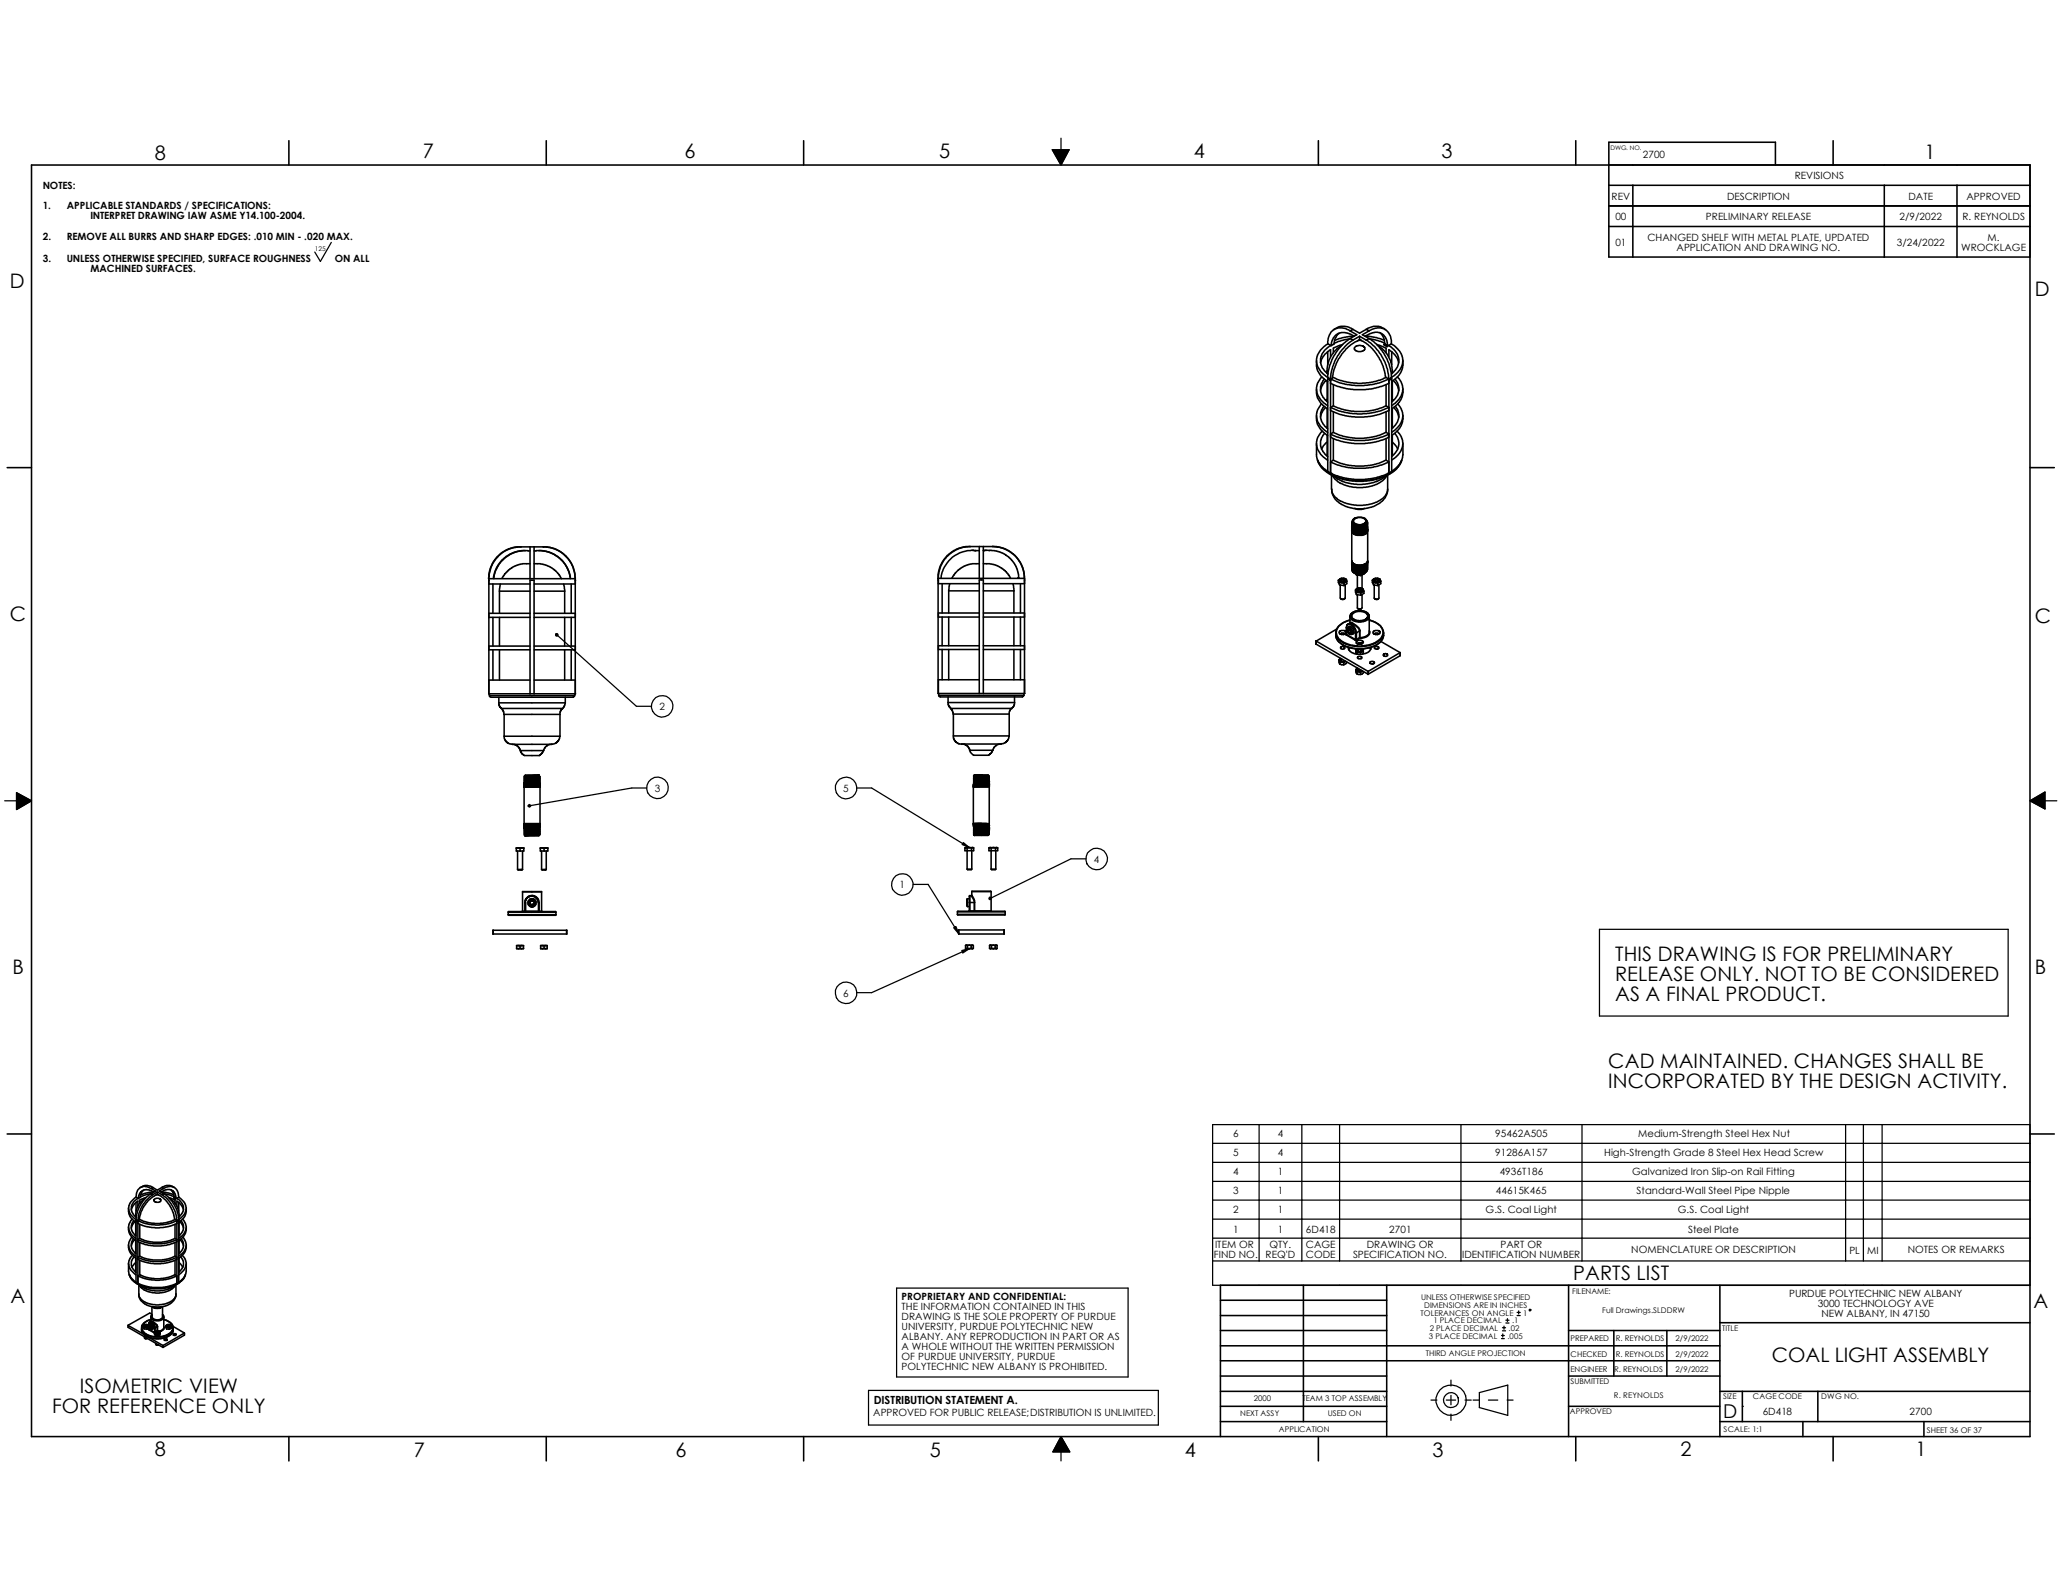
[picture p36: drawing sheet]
<svg xmlns="http://www.w3.org/2000/svg" width="279mm" height="216mm" viewBox="0 0 279 216" stroke-linecap="round" stroke-linejoin="round" font-family="sans-serif">
<defs><g id="words">
<g font-size="2.7">
<text x="21" y="21.7">8</text>
<text x="57.4" y="21.5">7</text>
<text x="92.9" y="21.5">6</text>
<text x="127.4" y="21.5">5</text>
<text x="162" y="21.5">4</text>
<text x="195.6" y="21.5">3</text>
<text x="261.2" y="21.6">1</text>
<text x="1.4" y="39.1">D</text>
<text x="276.1" y="40.1">D</text>
<text x="1.4" y="84.3">C</text>
<text x="276.1" y="84.5">C</text>
<text x="219.2" y="130.3">THIS DRAWING IS FOR PRELIMINARY</text>
<text x="1.7" y="132.2">B</text>
<text x="219.2" y="133.1">RELEASE ONLY. NOT TO BE CONSIDERED</text>
<text x="219.2" y="135.8">AS A FINAL PRODUCT.</text>
<text x="276.1" y="132.2">B</text>
<text x="218.2" y="144.9">CAD MAINTAINED. CHANGES SHALL BE</text>
<text x="218.2" y="147.7">INCORPORATED BY THE DESIGN ACTIVITY.</text>
<text x="213.5" y="173.7">PARTS LIST</text>
<text x="1.4" y="176.8">A</text>
<text x="275.9" y="177.5">A</text>
<text x="240.5" y="184.8">COAL LIGHT ASSEMBLY</text>
<text x="7.1" y="191.7">FOR REFERENCE ONLY</text>
<text x="10.8" y="189">ISOMETRIC VIEW</text>
<text x="21" y="197.6">8</text>
<text x="56.1" y="197.8">7</text>
<text x="91.7" y="197.8">6</text>
<text x="126.2" y="197.8">5</text>
<text x="160.8" y="197.8">4</text>
<text x="194.4" y="197.8">3</text>
<text x="228" y="197.6">2</text>
<text x="259.9" y="197.6">1</text>
</g>
<text font-size="2.6" x="233.8" y="192.4">D</text>
<text font-size="1.5" x="118.6" y="190.6">DISTRIBUTION STATEMENT A.</text>
<g font-size="1.4">
<text x="222.9" y="21.5">2700</text>
<text x="5.8" y="25.6">NOTES:</text>
<text x="5.8" y="28.3">1.</text>
<text x="9.1" y="28.3">APPLICABLE STANDARDS / SPECIFICATIONS:</text>
<text x="12.3" y="29.7">INTERPRET DRAWING IAW ASME Y14.100-2004.</text>
<text x="218.7" y="27.1">REV</text>
<text x="219.2" y="29.9">00</text>
<text x="231.5" y="29.9">PRELIMINARY RELEASE</text>
<text x="234.4" y="27.1">DESCRIPTION</text>
<text x="243.5" y="24.3">REVISIONS</text>
<text x="257.8" y="29.9">2/9/2022</text>
<text x="259" y="27.1">DATE</text>
<text x="266.3" y="29.9">R. REYNOLDS</text>
<text x="266.8" y="27.1">APPROVED</text>
<text x="5.8" y="32.6">2.</text>
<text x="5.8" y="35.5">3.</text>
<text x="9.1" y="32.6">REMOVE ALL BURRS AND SHARP EDGES: .010 MIN - .020 MAX.</text>
<text x="9.1" y="35.5">UNLESS OTHERWISE SPECIFIED, SURFACE ROUGHNESS</text>
<text x="45.4" y="35.5">ON ALL</text>
<text x="219.2" y="33.4">01</text>
<text x="223.6" y="32.7">CHANGED SHELF WITH METAL PLATE, UPDATED</text>
<text x="227.5" y="34">APPLICATION AND DRAWING NO.</text>
<text x="257.4" y="33.4">3/24/2022</text>
<text x="266.1" y="34">WROCKLAGE</text>
<text x="269.7" y="32.7">M.</text>
<text x="12.3" y="36.9">MACHINED SURFACES.</text>
<text x="89.5" y="96.4">2</text>
<text x="88.9" y="107.4">3</text>
<text x="114.4" y="107.5">5</text>
<text x="148.4" y="117.1">4</text>
<text x="122" y="120.6">1</text>
<text x="114.4" y="135.3">6</text>
<text x="167.3" y="154.3">6</text>
<text x="173.4" y="154.3">4</text>
<text x="202.9" y="154.3">95462A505</text>
<text x="222.3" y="154.3">Medium-Strength Steel Hex Nut</text>
<text x="167.3" y="156.8">5</text>
<text x="167.3" y="159.4">4</text>
<text x="173.4" y="156.8">4</text>
<text x="173.4" y="159.4">1</text>
<text x="202.9" y="156.8">91286A157</text>
<text x="203.5" y="159.4">4936T186</text>
<text x="217.7" y="156.8">High-Strength Grade 8 Steel Hex Head Screw</text>
<text x="221.5" y="159.4">Galvanized Iron Slip-on Rail Fitting</text>
<text x="167.3" y="162">3</text>
<text x="167.3" y="164.5">2</text>
<text x="167.3" y="167.3">1</text>
<text x="173.4" y="162">1</text>
<text x="173.4" y="164.5">1</text>
<text x="173.4" y="167.3">1</text>
<text x="177.2" y="167.3">6D418</text>
<text x="188.5" y="167.3">2701</text>
<text x="201.6" y="164.5">G.S. Coal Light</text>
<text x="203" y="162">44615K465</text>
<text x="222.1" y="162">Standard-Wall Steel Pipe Nipple</text>
<text x="227.7" y="164.5">G.S. Coal Light</text>
<text x="229.1" y="167.3">Steel Plate</text>
<text x="164.7" y="170.8">FIND NO.</text>
<text x="164.9" y="169.4">ITEM OR</text>
<text x="171.7" y="170.8">REQ'D</text>
<text x="172.3" y="169.4">QTY.</text>
<text x="177.2" y="169.4">CAGE</text>
<text x="177.2" y="170.8">CODE</text>
<text x="183.6" y="170.8">SPECIFICATION NO.</text>
<text x="185.5" y="169.4">DRAWING OR</text>
<text x="198.4" y="170.8">IDENTIFICATION NUMBER</text>
<text x="203.6" y="169.4">PART OR</text>
<text x="221.4" y="170.1">NOMENCLATURE OR DESCRIPTION</text>
<text x="251" y="170.1">PL</text>
<text x="253.4" y="170.1">MI</text>
<text x="258.9" y="170.1">NOTES OR REMARKS</text>
<text x="122.3" y="176.4">PROPRIETARY AND CONFIDENTIAL:</text>
<text x="122.3" y="177.8">THE INFORMATION CONTAINED IN THIS</text>
<text x="122.3" y="179.1">DRAWING IS THE SOLE PROPERTY OF PURDUE</text>
<text x="242.8" y="176">PURDUE POLYTECHNIC NEW ALBANY</text>
<text x="246.7" y="177.3">3000 TECHNOLOGY AVE</text>
<text x="247.2" y="178.7">NEW ALBANY, IN 47150</text>
<text x="122.3" y="180.5">UNIVERSITY, PURDUE POLYTECHNIC NEW</text>
<text x="122.3" y="181.8">ALBANY. ANY REPRODUCTION IN PART OR AS</text>
<text x="122.3" y="183.2">A WHOLE WITHOUT THE WRITTEN PERMISSION</text>
<text x="122.3" y="184.5">OF PURDUE UNIVERSITY, PURDUE</text>
<text x="122.3" y="185.9">POLYTECHNIC NEW ALBANY IS PROHIBITED.</text>
<text x="239.2" y="192">6D418</text>
<text x="259.1" y="192">2700</text>
<text x="118.5" y="192.2">APPROVED FOR PUBLIC RELEASE;DISTRIBUTION IS UNLIMITED.</text>
</g>
<g font-size="1.1">
<text x="192.7" y="178.5">TOLERANCES ON ANGLE</text>
<text x="192.8" y="176.4">UNLESS OTHERWISE SPECIFIED</text>
<text x="193.3" y="177.5">DIMENSIONS ARE IN INCHES</text>
<text x="194.5" y="179.6">1 PLACE DECIMAL</text>
<text x="205.2" y="179.6">.1</text>
<text x="206.7" y="178.5">1</text>
<text x="213.4" y="175.6">FILENAME:</text>
<text x="217.4" y="178.1">Full Drawings.SLDDRW</text>
<text x="193.5" y="184.1">THIRD ANGLE PROJECTION</text>
<text x="193.9" y="181.7">3 PLACE DECIMAL</text>
<text x="194" y="180.6">2 PLACE DECIMAL</text>
<text x="204.6" y="181.7">.005</text>
<text x="204.7" y="180.6">.02</text>
<text x="213.1" y="182">PREPARED</text>
<text x="213.1" y="184.1">CHECKED</text>
<text x="219.2" y="182">R. REYNOLDS</text>
<text x="219.2" y="184.1">R. REYNOLDS</text>
<text x="227.4" y="182">2/9/2022</text>
<text x="227.4" y="184.1">2/9/2022</text>
<text x="233.7" y="180.6">TITLE</text>
<text x="170.1" y="190.2">2000</text>
<text x="176.7" y="190.2">TEAM 3 TOP ASSEMBLY</text>
<text x="213" y="191.9">APPROVED</text>
<text x="213.1" y="186.1">ENGINEER</text>
<text x="213.1" y="187.8">SUBMITTED</text>
<text x="219" y="189.7">R. REYNOLDS</text>
<text x="219" y="186.1">R. REYNOLDS</text>
<text x="227.4" y="186.1">2/9/2022</text>
<text x="233.8" y="189.9">SIZE</text>
<text x="237.9" y="189.9">CAGE CODE</text>
<text x="247.1" y="189.9">DWG NO.</text>
<text x="168.3" y="192.2">NEXT ASSY</text>
<text x="173.5" y="194.3">APPLICATION</text>
<text x="180.2" y="192.2">USED ON</text>
<text x="233.9" y="194.4">SCALE: 1:1</text>
<text x="261.5" y="194.4">SHEET 36 OF 37</text>
</g>
<text font-size=".9" x="42.7" y="34">125</text>
<text font-size=".8" x="218.5" y="20.4">DWG. NO.</text>
</g></defs>
<g fill="none" stroke="#000" stroke-width=".17">
<path d="M144 18.8v1.5M45 32.9l-1.5 2.6-.8-1.3M142.8 20.3h2.3l-1.1 2.1zM75.6 86.1l10.8 9.7h2M.6 108.7h1.6M2.2 107.6l2.1 1.1-2.1 1.2zM87.8 106.9h-2.1l-13.9 2.4M116.3 106.9h2l13.2 8.1M147.4 116.5h-2.1l-10.9 5.4M275.5 108.7l2-1.2v2.3zM277.5 108.7h1.6M123.9 120h2l4.2 6.7"/>
<path d="M131.5 128.7l-13.2 6h-2M217 126.1h55.5v11.8h-55.5zM164.5 152.6h111v21.8h-111zM164.5 155.2h111M164.5 157.7h111M170.9 152.6v18.5M176.7 152.6v18.5M181.8 152.6v18.5M198.2 152.6v18.5M214.7 152.6v18.5M250.4 152.6v18.5M252.9 152.6v18.5"/>
<path d="M255.4 152.6v18.5M121.7 174.8h31.4v12.1h-31.4zM164.5 171.1h111M164.5 160.3h111M164.5 162.9h111M164.5 165.4h111M164.5 168h111M204.1 180v.4M204.3 179.5h.5M204.3 179.2h.5M204.6 178.9v.4M205.9 178.5h.4"/>
<path d="M205.9 178.1h.4M206.1 177.9v.4M117.9 188.7h39.3v4.7h-39.3zM144 197v1.2M144 194.9l1.2 2.1h-2.3zM194.2 190h.8M196.3 190h1.2M196.9 187.3v.8M196.9 189.4v1.2M196.9 191.9v.8M198.8 190h.8M199.9 190h.8"/>
<path d="M200.7 189l3.9-1v4.1l-3.9-1.1zM202 190h1.2M203.8 181.7h.3M203.8 181.2h.3M203.9 180.6h.4M203.9 180.2h.4M203.9 181v.4M204.5 190h.8M236.4 190.8h.1"/>
<circle cx="89.8" cy="95.8" r="1.45"/>
<circle cx="89.2" cy="106.9" r="1.47"/>
<circle cx="114.8" cy="106.9" r="1.47"/>
<circle cx="148.8" cy="116.6" r="1.46"/>
<circle cx="114.8" cy="134.7" r="1.47"/>
<circle cx="122.4" cy="120" r="1.46"/>
<circle cx="207.6" cy="177.8" r=".12"/>
<circle cx="196.9" cy="190" r="1.02"/>
<circle cx="196.9" cy="190" r="2.07"/>
</g>
<g fill="#000" stroke="#000" stroke-width=".17">
<path d="M142.8 20.3h2.3l-1.1 2.1zM2.2 107.6l2.1 1.1-2.1 1.2zM130.7 114.3l.8 .7-.9-.4zM275.5 108.7l2-1.2v2.3zM129.4 125.9l.3-.2 .4 1zM130.5 129l1-.3-.9 .6zM144 194.9l1.2 2.1h-2.3z"/>
<path d="M75.4 86a.18 .18 0 0 1 .3 0 .18 .18 0 0 1-.1 .3 .18 .18 0 0 1-.2-.1v-.2l.2 .1z" fill-rule="evenodd"/>
<path d="M71.8 109.2a.17 .17 0 0 1 .2 .1 .17 .17 0 0 1-.1 .2 .17 .17 0 0 1-.2-.1l.1-.1-.1 .1z" fill-rule="evenodd"/>
<path d="M134.2 121.8a.17 .17 0 0 1 .3 0 .17 .17 0 0 1 0 .2 .17 .17 0 0 1-.2 0l.1-.1-.2 .1z" fill-rule="evenodd"/>
</g>
<g fill="none" stroke="#000" stroke-width=".21">
<path d="M39.2 19.1v3.3M74.1 19.1v3.3M109.1 19.1v3.3M178.9 19.1v3.3M213.8 19.1v3.3M248.8 19.1v3.3M4.3 22.4h271.2v172.5h-271.2zM218.3 25.1h57.2M218.3 27.9h57.2M218.3 30.7h57.2M221.6 25.1v9.8M240.9 22.4v-3.1h-22.6v15.6h57.2"/>
<path d="M255.7 25.1v9.8M265.6 25.1v9.8M178.6 48.9v.6a2.86 2.86 0 0 0 1.6 2.3M178.6 52.8v.5a3 3 0 0 0 1.6 2.2M178.6 56.4v.5a2.86 2.86 0 0 0 1.6 2.2M179.3 54.8l-.3 .4a2.2 2.2 0 0 0 .7 3.1l.5 .4M179.4 51.1l-.3 .4a2.25 2.25 0 0 0 .8 3.3l.3 .3M179.4 58.5l-.4 .5a2.2 2.2 0 0 0 .7 3.1l.5 .3M179.7 55.1v.1a1.96 1.96 0 0 0 .4 2.9l.1 .1M179.7 51.4v.1a2.03 2.03 0 0 0 .5 3.1M179.7 58.8v.1a2.01 2.01 0 0 0 .4 3l.1 .1M179.9 55.3l-.4 .4-.3 .9"/>
<path d="M180 51.6a2.36 2.36 0 0 0-.8 1.4M180.1 50.3v.4M180.1 59.1v2.8M180.1 54.2l-.2 .1M180.1 58h-.1M180.1 51.7v2.8M180.1 55.5v2.6M180.1 50.5l-.1 .1M180.1 60l-.4 .3-.4 .6M180.2 46.7l.4 .2M180.2 47.7v1.8M180.2 51.4v12.6"/>
<path d="M180.2 51.4l.1 .1M180.2 51.4h.1M180.2 51.2l.4 .2M180.2 46.7l-1.1 .9a2.25 2.25 0 0 0 .7 3.3l.4 .3M180.3 51.5l.3 .1M180.6 51.4l1.3 .6 2 .3 2.3-.1 .9-.2 1.4-.6M180.6 46.9l-.3 .2a2.13 2.13 0 0 0-.1 3.7M180.6 48.4v-.9l-.3 .1a2.36 2.36 0 0 0-1.1 1.6M180.6 51.6v12.6M180.6 51.6h.1M180.6 46.9h.1M180.6 52l1.4 .6 1.7 .3h1.6l1-.2 1.2-.2 1-.5"/>
<path d="M180.6 55.7l1.3 .6 2 .3 2.3-.1 .9-.2 1.4-.6M180.6 59.3l1.4 .6 1.8 .3h1.4l1.4-.2 1.1-.3 .8-.4M180.8 51.1l1.1 .5 2.3 .4 2-.1 1.1-.3 .8-.4M180.9 55.1l1.5 .5 1.4 .2h1.9l1.2-.3 1.2-.4M180.9 58.7l1.4 .5 1.6 .3h1.2l1.2-.2 .8-.2 1-.4M180.9 55.1l-.3 .2 1.1 .5 .8 .2 1.7 .2 1.6-.1 1.4-.3 1.3-.5-.4-.2M180.9 58.7l-.3 .2 1.4 .6 1.8 .3 1.9-.1 1.3-.2 1.5-.6-.4-.2M180.9 52.2v2.9M180.9 55.9v2.8M180.9 59.5v2.9M181.7 45.2a2.01 2.01 0 0 0-.7 1.5l-.4 .2M182.1 46.9a3.9 3.9 0 0 0-2 3.4"/>
<path d="M182.2 46.7l-1.3 .5v.7M183.2 46l-1.1 .2-1.1 .4M183.2 44.9l.9 .5-.9 .5M183.2 45.9a6.9 6.9 0 0 0-3 5.3M183.2 45.9l.4 .2M183.2 44.9a1.8 1.8 0 0 0-2.9 .9l-.1 .9M183.6 44.7l.9 .5 .9-.5M183.6 44.7a2.04 2.04 0 0 0-2.6 0M183.6 46.1a6.6 6.6 0 0 0-3 5.3M183.6 44.7l-.4 .2M183.7 45.6l-1.5 .2-1.1 .4M183.8 45.6l-.8-.3-.9-.2a1.78 1.78 0 0 0-1.5 1.8"/>
<path d="M183.9 47.1l.3-.2h.4a.47 .47 0 0 1 .6 .5l-.3 .3h-.5a.59 .59 0 0 1-.6-.5zM184.3 46.2h.4M184.5 46.1a6.8 6.8 0 0 0-3.7 5.2l-.2 .1M184.5 46.1l1.1 .6 1.2 1.3 .9 1.7 .3 1.5h.1M184.5 45.6v.5M184.5 45.6l-.9 .5M184.5 45.6l.9 .5M185.3 45.6a2.23 2.23 0 0 1 2.2-.3l.6 .6 .2 1M185.3 45.6l1.5 .2 1 .3M185.4 44.7a2.11 2.11 0 0 1 2.6 0M185.4 46.1a7 7 0 0 1 3.1 5.3M185.4 44.7l.4 .2"/>
<path d="M185.8 45.9a6.8 6.8 0 0 1 3 5.3M185.8 45.9l-.4 .2M185.8 44.9a1.86 1.86 0 0 1 2.8 .6l.2 .7v.5M185.8 44.9l-.9 .5 .9 .5M185.8 46l1.1 .2 1 .4M186.8 46.7l1.3 .5v.7M186.9 46.9l1.1 .8 .5 .9a2.77 2.77 0 0 1 .4 1.5v.2M187.3 45.2l.4 .6 .2 .9M187.8 46.7l.4 .3M187.8 46.7l.4 .2M187.9 46.7l.4 .2M187.9 46.7h-.1"/>
<path d="M188.1 51.2l.4 .2M188.1 52.2v2.9M188.1 55.9v2.8M188.1 59.5v2.9M188.2 46.9v.1M188.3 46.9h-.1M188.5 46.9l.7 .6a2.1 2.1 0 0 1-.4 3.3M188.5 48.4v-.9l.8 .7a1.64 1.64 0 0 1 .5 1M188.5 51.6v12.6M188.5 51.6h.1M188.5 46.9l-.3 .1M188.6 51.5l-.1 .1"/>
<path d="M188.8 51.2l-.3 .2M188.8 46.7l.9 .7 .5 .9a2.47 2.47 0 0 1-1.2 2.8l-.2 .1M188.8 46.7l-.3 .2M188.8 51.4l-.2 .1M188.8 47.7v1.8M188.8 51.4v12.6M188.9 60l.6 .6 .2 .3M188.9 50.3l-.1 .4M188.9 59.1v2.8M188.9 54.2l.2 .1M188.9 58h.1M188.9 50.3v.4"/>
<path d="M188.9 51.7v2.8M188.9 55.5v2.6M188.9 50.5l.1 .1M189.1 51.6l.1 .2a1.98 1.98 0 0 1 .6 1.2M189.1 55.3l.2 .2a1.64 1.64 0 0 1 .5 1.1M189.3 58.8a2 2 0 0 1-.4 3l-.1 .2M189.3 51.4l.4 .6a2.09 2.09 0 0 1-.9 2.6M189.4 55.1l.3 .6a2.03 2.03 0 0 1-.8 2.4l-.1 .1M189.6 58.5l.2 .3a2.22 2.22 0 0 1-.5 3.3l-.5 .3M189.6 51.1l.5 .7a2.42 2.42 0 0 1-1 3.1l-.3 .2M189.7 54.8l.1 .1a2.27 2.27 0 0 1-.5 3.4l-.5 .4M190.4 48.9l-.1 .9a2.89 2.89 0 0 1-1.5 2"/>
<path d="M190.4 52.8l-.1 .8-.2 .7-.6 .7-.7 .5M190.4 56.4l-.1 .8-.2 .7-.6 .7-.7 .5M1 63.5h3.3M66.3 78.5h.1M66.3 78.7h.1M66.3 78.5v15.6M66.3 78.5h5.6M66.3 79.2h5.6M66.9 79.2v4M67.9 79.2l-.1 1M70.5 74.2l-.9 .1-.9 .3-.6 .4-.7 .6-.5 .6-.4 1-.2 1.3M70.6 74.2h.1"/>
<path d="M70.7 74.2a4.3 4.3 0 0 0-4.4 4.3M70.7 74.2h1.2M71.3 74.7a4.3 4.3 0 0 0-4.3 3.8M71.9 74.8l-1.1-.1-.6 .1-.9 .3-.6 .4-.6 .5-.7 .9-.3 .8-.2 .8M71.9 76.5h-1.2l-1.1 .5-.9 .7-.6 .8M71.9 78.5h.6M71.9 74.2v4.3M71.9 74.2h.6M72.5 78.5h5.6M72.5 76.5h1.1l1.1 .5 1.1 .9 .4 .6M72.5 74.2v4.3M72.5 79.2h5.6"/>
<path d="M72.5 74.8l1.1-.1 .5 .1 1 .3 .5 .4 .6 .5 .7 .9 .4 .8 .1 .8M72.5 74.2h1.2M73.1 74.7a4.3 4.3 0 0 1 4.3 3.8M73.7 74.2h.6l.9 .2 .7 .4 .9 .6 .5 .7 .4 .7 .3 .9 .1 .8M73.7 74.2a4.4 4.4 0 0 1 4.4 4.3M76.5 79.2l.1 1M77.5 79.2v4M78.1 78.5h.1M78.1 78.7h.1M78.1 78.5v15.6M127.3 78.7v.5h5.6M127.3 78.5h5.6"/>
<path d="M127.3 78.5v15.6M127.8 79.2v4M128.9 79.2l-.2 1M131.7 74.2h-.7l-.9 .2-.7 .3-.8 .7-.6 .6-.4 .8-.3 .8v.9M131.7 74.2h1.2M131.7 74.2a4.3 4.3 0 0 0-4.4 4.3M131.9 74.7h.5M132.4 74.7a4.2 4.2 0 0 0-4.7 3.8M132.4 74.7h.5M132.9 78.5h.5M132.9 74.2h.5M132.9 74.2v4.3"/>
<path d="M132.9 76.5h-1.2l-1 .4-.6 .4-.5 .5-.4 .7M133.4 76.5h1.2l1 .4 .6 .4 .5 .5 .5 .7M133.4 74.2v4.3M133.4 79.2h5.6M133.4 74.2h1.3M133.4 78.5h5.6M133.9 74.7h-.5h.9M134.3 74.7l.9 .1 .6 .1 1.1 .7 .4 .4 .6 1 .3 .9 .1 .5h-.2v.1M134.7 74.2h.1M134.7 74.2a4.3 4.3 0 0 1 4.3 4.3M134.7 74.1l.8 .1 .9 .3 .7 .4 .7 .5 .9 1.4 .2 .8 .1 .9M137.5 79.2l.1 1"/>
<path d="M138.5 79.2v4M139 78.5h.1M139 78.7h.1M139 78.5v15.6M178.6 60.2v1.5a3 3 0 0 0 1.6 2.3M178.8 62.4l.5 1.1 1.2 .9 1.7 .7 1.8 .2 2.2-.1 1.8-.6 1.4-.8 .6-.8 .2-.6M178.8 62.5a4.4 4.4 0 0 0 3.4 2.4l1.2 .3h1.6l1.1-.1 .9-.2a4.3 4.3 0 0 0 3.2-2.4M180.2 64l.4 .2M180.6 64.2h.1M180.6 64.2l1.3 .5 1.9 .4h1.4l1.4-.2 1.1-.3 .8-.4M180.7 64.5v2a2.09 2.09 0 0 0 1.5 1.6l.8 .3 1.1 .2 1.2-.1 .9-.1 .7-.3 .7-.5 .5-.5 .2-.7M180.7 66.4v.4l.2 .5a3.5 3.5 0 0 0 3 1.7h1.1l1.1-.2 1.1-.5 .4-.3a2.12 2.12 0 0 0 .7-1.6"/>
<path d="M180.9 64.6l1.3 .7M180.9 62.4l1.1 .5 1.9 .3 2.2-.1 1-.2 1-.5M180.9 62.4l-.3 .3 1.5 .6 1.6 .2h1.6l1.6-.2 1.6-.6-.4-.3M181.6 78.7l.1 .2M181.6 78.7v.3l.2 .4M181.7 78.9l.1 .1M181.7 78.9l.4 .2M181.8 79l.3 .1M181.8 79.4l.6 .1M181.8 79v.4M181.8 78.6l-.2 .1M181.8 78.7h.1"/>
<path d="M181.8 78.7h.2M181.8 78.6l-.1 .3M181.9 79.4v1.8l.2 .1M182 78.7h.1M182 78.9h.1M182 78.9h-.1M182.1 78.6l.1 .1M182.1 79.1l.3 .1M182.1 78.6h.1M182.2 78.7h.1M182.2 65.3h.1M182.2 65.3l.6 .2 1.4 .2h1.4l1.2-.4"/>
<path d="M182.2 78.9l.1 .1M182.2 78.9h.1M182.3 78.9v.1M182.3 78.9h.1M182.3 78.5l-.5 .1M182.3 78.7h.1M182.3 78.5l.4 .2M182.3 78.5h.3l.1 .2M182.3 79h.1M182.4 79.2v.3M182.4 78.8h.1M182.4 78.8h.2"/>
<path d="M182.5 78.6h.1M182.5 78.6l-.2 .1M182.5 79.3v1.9v.1h-.4M182.6 79l-.5 .1M182.6 78.8h.1M182.6 79l-.2 .2M182.7 78.7l-.1 .3M182.7 78.7l.1 .2M182.8 78.9l-.2 .1M182.8 78.9v.3l-.4 .3M183.4 76.1a.97 .97 0 0 0 1.3 .6l.6-.2M183.4 72a.98 .98 0 0 0 1.3 .6l.5-.1a.52 .52 0 0 0 .4-.5"/>
<path d="M183.4 72.1v4a1.17 1.17 0 0 0 1.5 .6l.4-.2M183.4 72h.1M183.4 72a1.27 1.27 0 0 0 2.1 .1M183.5 76.2h-.1a1.14 1.14 0 0 0 1.6 .4l.3-.1 .3-.3M183.5 77.3v.2M183.5 77.5l.1 .2 .3 .1M183.5 70.8v.2l.2 .2 .5 .2M183.6 70.5l-.1 .2v.3l.2 .2M183.6 71a1.3 1.3 0 0 0 1.7 0M183.6 70.5l.6-.3 .8 .1a.45 .45 0 0 1 .4 .5 .45 .45 0 0 1-.5 .4h-.2h-.4a.56 .56 0 0 1-.7-.7zM183.7 71.2l.5 .2M183.7 70.5l.5-.3h.5a.51 .51 0 0 1 .6 .8l-.6 .2h-.4a.49 .49 0 0 1-.6-.7z"/>
<path d="M183.8 69l.4 .1h.6l.4-.1M183.9 70.3a.46 .46 0 0 0-.3 .6 .46 .46 0 0 0 .5 .3 1.49 1.49 0 0 0 1.2-.2M183.9 77.8l.3 .1h.6l.4-.1M184 77.9l.1 .1M184.1 77h.7M184.1 77.9v.1M184.1 78l.6 .1M184.1 72.2h.8M184.1 72h.8M184.1 71.7h.8M184.1 71.6h.8M184.1 71.5h.8"/>
<path d="M184.1 71.3l.3 .1 .5-.1M184.1 76.9h.8M184.1 77.3h.8M184.1 77.6h.8M184.1 76.8h.7M184.1 77.2h.7M184.1 77.4h.7M184.1 77.5h.7M184.1 77.8h.7M184.1 72.1h.8M184.1 71.8h.8M184.1 79.9l-.1 .2v.1"/>
<path d="M184.1 79.9l-.2 .2M184.2 78.1v1.8M184.4 79.9h.1M184.4 79.9v.1M184.4 80h.1M184.6 79.8l-.4 .1M184.6 79.8l.3 .1 .1 .1M184.6 79.8l-.5 .1M184.6 79.8l.4 .2M184.7 77.9v.2M184.8 80h.1M184.8 79.9l-.1 .1"/>
<path d="M184.8 80h-.1M184.8 79.9v.1M184.8 77.9h-.7M184.8 78v1.8M184.9 72.3l-.3 .1-.5-.1M185.1 77.9l-.4 .2M185.2 70.3a.5 .5 0 0 1 .3 .6 .5 .5 0 0 1-.5 .4l-.8 .1M185.3 71a1.44 1.44 0 0 1-1.6 .2M185.4 77.6a1.48 1.48 0 0 1-1.6 .2h.1M185.5 70.7a.68 .68 0 0 1-.7 .8 .97 .97 0 0 1-1.3-.6M185.5 76.3a1.37 1.37 0 0 1-1.9 .2M185.5 71.3a.86 .86 0 0 1-1 .7 .98 .98 0 0 1-1.1-.6h.1"/>
<path d="M185.5 71.2a.98 .98 0 0 1-1.1 .7 .86 .86 0 0 1-1-.6h.1M185.5 76.8a1.05 1.05 0 0 1-1.3 .6 .95 .95 0 0 1-.8-.5M185.5 70.9a1.08 1.08 0 0 1-1.4 .7l-.5-.3-.1-.1v-.2M185.5 71a.73 .73 0 0 1-.8 .7 1.08 1.08 0 0 1-1.2-.5v-.1M185.5 71.2a1.11 1.11 0 0 1-1.5 .6l-.5-.3v-.3M185.5 71.3a.93 .93 0 0 1-1.1 .7 .93 .93 0 0 1-1-.6l.1-.1M185.5 71.4a.92 .92 0 0 1-1.2 .7 .76 .76 0 0 1-.9-.6M185.5 71.5a.91 .91 0 0 1-1.1 .7 .77 .77 0 0 1-1-.6M185.5 71.6a.88 .88 0 0 1-1.1 .7 .84 .84 0 0 1-1-.6M185.5 71.8a.86 .86 0 0 1-1.1 .7 .86 .86 0 0 1-1-.7M185.5 76.3h.1a1.2 1.2 0 0 1-1.7 .5l-.4-.2-.1-.3M185.5 76.4a1.05 1.05 0 0 1-1.3 .6 .75 .75 0 0 1-.8-.5"/>
<path d="M185.5 76.5a.91 .91 0 0 1-1 .7 .98 .98 0 0 1-1.1-.6M185.5 76.6a1.04 1.04 0 0 1-1.3 .7 .75 .75 0 0 1-.8-.6M185.5 76.8a.85 .85 0 0 1-1 .6 1.04 1.04 0 0 1-1-.5v-.1M185.5 76.9a.98 .98 0 0 1-1.1 .7 .76 .76 0 0 1-.9-.7M185.5 77a1.02 1.02 0 0 1-1.3 .6 .75 .75 0 0 1-.7-.6M185.5 77.1a1.05 1.05 0 0 1-1.3 .7 .66 .66 0 0 1-.7-.6M185.5 77.2a1.02 1.02 0 0 1-1.3 .7l-.4-.1-.3-.3M185.6 71.9a1.11 1.11 0 0 1-1.5 .7l-.4-.2-.2-.2-.1-.2M185.6 71.7a1.27 1.27 0 0 1-2 .4l-.2-.2 .1-.1M185.6 71.6a1.28 1.28 0 0 1-1.9 .5l-.2-.3-.1-.2M185.6 71.5a1.31 1.31 0 0 1-2 .3l-.2-.3M185.6 71.1a1.28 1.28 0 0 1-2.1 .2v-.1"/>
<path d="M185.6 71a1.26 1.26 0 0 1-1.9 .4l-.2-.2v-.2M185.6 70.9a1.28 1.28 0 0 1-2.1 .1v-.1M185.6 72.1v4.1M185.6 76.2a1.21 1.21 0 0 1-1.7 .6l-.2-.1-.3-.4a1.52 1.52 0 0 0 1.9 .2M185.6 77.3a1.29 1.29 0 0 1-1.7 .5M185.6 77.2a1.32 1.32 0 0 1-2 .2l-.1-.2M185.6 77a1.31 1.31 0 0 1-2 .4l-.1-.1v-.2M185.6 76.9a1.28 1.28 0 0 1-2.1 .2v-.1M185.6 76.7a1.32 1.32 0 0 1-2 .3l-.1-.2M185.6 76.6a1.33 1.33 0 0 1-2.1 .2v-.2M185.6 76.5a1.25 1.25 0 0 1-2.2 0M185.6 71.9a.96 .96 0 0 1-1.2 .7 .77 .77 0 0 1-1-.7"/>
<path d="M185.6 76.2l-.3 .3M185.6 76.2a1.11 1.11 0 0 1-1.5 .6 .65 .65 0 0 1-.7-.6M185.6 71.8a1.38 1.38 0 0 1-2.1 .4v-.3M185.6 76.3a1.35 1.35 0 0 1-2.1 .2l-.1-.1M186.2 78.7l.1 .2M186.2 78.7v.3l.2 .4M186.3 78.9l.1 .1M186.3 78.9l.3 .2M186.4 79l.2 .1M186.4 78.7h.1M186.4 79.4l.5 .1M186.4 79v.4"/>
<path d="M186.4 78.6l-.1 .3M186.4 78.7h.2M186.4 78.6l-.2 .1M186.5 79.4v1.8l.2 .1M186.5 78.9v.1M186.6 79.1l.3 .1M186.6 78.9h.1M186.6 78.9l-.1 .1M186.6 78.9h-.1M186.7 78.6l.1 .1M186.7 78.6h.1M186.8 78.7h.1"/>
<path d="M186.8 65.3h.1M186.9 78.9h.1M186.9 78.9v.1M186.9 79h.1M186.9 78.5l-.5 .1M186.9 78.7h.1M186.9 78.5l.3 .1 .1 .1M186.9 79.2v.3M186.9 78.5l.4 .2M187 78.8h.1M187 78.8h.2M187.1 78.6h.1"/>
<path d="M187.1 78.6l-.2 .1M187.1 78.6l-.1 .1M187.1 79.3v1.9l-.4 .1M187.2 79l-.3 .2M187.2 79l-.6 .1M187.2 78.8h.1M187.3 78.7v.1l-.1 .2M187.3 78.7l.1 .2M187.4 78.9l-.2 .1M187.4 78.9v.3l-.5 .3M188.1 64.6l-1.3 .7M188.2 64.6l-.6 .6-.8 .5-1.2 .4-.7 .1-1.3-.1-1.1-.3-1-.4-.4-.4-.3-.4"/>
<path d="M188.3 64.5v1.9M188.5 64.2h.1M188.8 64l-.3 .2M190.4 60.2v1.6l-.2 .8-.3 .5-1.1 .9M275.5 63.5h3.3M66.3 94.1h.1M66.3 83.2h5.6M66.3 83.8h5.6M66.3 88.2h5.6M66.3 87.7h5.6M66.3 92.3h5.6M66.3 94.1h5.6"/>
<path d="M66.4 94.1v.3M66.4 94.4a.72 .72 0 0 0 .8 .2h10.1a.52 .52 0 0 0 .7-.2M66.4 94.4h11.6M66.9 83.8v3.9M66.9 88.2v4.1M67.7 94.6v.8M67.7 95.4v.4l.3 .3M67.7 95.4h9M67.8 80.2v3M67.8 83.8v3.9M67.8 88.2v4.1M67.8 80.2h4.1"/>
<path d="M68.4 99.9l.2 .6 .4 .4 .5 .1M68.4 99.9h7.6M71.9 94.1v-15.4h.6v15.4M71.9 94.1h.6M72.5 83.8h5.6M72.5 83.2h5.6M72.5 88.2h5.6M72.5 87.7h5.6M72.5 92.3h5.6M72.5 94.1h5.6M72.5 80.2h4.1M76 99.9l-.1 .4-.3 .4-.3 .2-.4 .1"/>
<path d="M76 96.9v3M76 96.9h-7.6v3M76.4 96.1h-8.4l.3 .4 .1 .4M76.4 96.1l-.4 .4v.4M76.6 80.2v3M76.6 83.8v3.9M76.6 88.2v4.1M76.7 94.6v.8M76.7 95.4l-.1 .4-.2 .3M77.5 83.8v3.9M77.5 88.2v4.1M78 94.1v.3"/>
<path d="M78.1 94.1h.1M127.3 94.1h5.6M127.4 94.1v.3M127.4 94.4a.72 .72 0 0 0 .8 .2h10.1a.52 .52 0 0 0 .6-.2M127.4 94.4h11.5M127.8 83.7v3.9M127.8 88.1v4.1M128.7 95.3v.4l.3 .4M128.7 95.3h9M128.7 94.6v.7M128.7 80.2h4.2M128.7 80.2v3"/>
<path d="M128.7 83.7v3.9M128.7 88.1v4.1M129.4 99.9v.4l.2 .3 .4 .3 .5 .1M129.4 99.9h7.5M132.9 92.2h-5.6v1.9M132.9 83.2h-5.6v.5h5.6M132.9 87.6h-5.6v.5h5.6M132.9 94.1v-15.4h.5v15.4M132.9 94.1h.5M133.4 83.2h5.6M133.4 83.7h5.6M133.4 92.2h5.6"/>
<path d="M133.4 94.1h5.6M133.4 87.6h5.6M133.4 88.1h5.6M133.4 80.2h4.2M136.9 96.9h-7.5v3M136.9 96.9v3M136.9 99.9v.3l-.3 .4-.4 .3-.4 .1M137.3 96.1l-.3 .4-.1 .4M137.6 80.2v3M137.6 83.7v3.9M137.6 88.1v4.1M137.7 95.3l-.2 .5a.52 .52 0 0 1-.7 .3h-7.8l.2 .3 .1 .5"/>
<path d="M137.7 94.6v.7M138.5 83.7v3.9M138.5 88.1v4.1M138.9 94.1v.3M139 94.1h.1M178.6 87h.1M178.6 87v.4M178.6 87l7 4.1M178.6 87.4l7 4.1M181.3 86.2l.1 .6 .7 .7 .6 .3 1.2 .3h1.2l1.4-.4 1-.7 .2-.8M181.3 86.2l.1 .5 .5 .6 .7 .4 1.2 .3 1 .1 .7-.1 1.1-.4 .6-.4a1.1 1.1 0 0 0 .5-.8v-.2M181.3 85.9v.3"/>
<path d="M181.4 85.4l-2.8 1.6M181.7 85l.5-.5 1-.3-.9 .3-.7 .6a1.4 1.4 0 0 0 .6 2l1.1 .4 1.4 .2 1.1-.2 .8-.3 .5-.3a1.28 1.28 0 0 0 .6-1.3 1.28 1.28 0 0 0-.9-1l-1-.4 .5 .1 .9 .5 .5 .8v.5a2.17 2.17 0 0 1-1.7 1.4l-.8 .2-1 .1-1.1-.2-.8-.3-.7-.6-.3-.6 .1-.7zM181.7 89.5v.4l.1 .2M181.7 89.5l.1 .2M181.8 89.7l.3 .1M181.8 89.7v.1M181.8 85.6h.4a.32 .32 0 0 1 .4 0 .32 .32 0 0 1 0 .4l-.4 .1a.39 .39 0 0 1-.5-.4zM181.8 90.1l.5 .1M181.8 89.8h.3M181.8 89.8v.3M181.9 89.4h.1M181.9 89.4l-.2 .1"/>
<path d="M181.9 89.4l-.2 .1 .1 .2M181.9 86.1a.28 .28 0 0 1 .3-.2 .28 .28 0 0 1 .3 .2M182 87.8a.33 .33 0 0 1 .5 .2 .33 .33 0 0 1-.3 .1 .33 .33 0 0 1-.3-.3zM182 81.3h.1M182.1 89.8l.2 .1M182.1 86.1h.2M182.1 89.5h-.1a.21 .21 0 0 0 .1 .2 .21 .21 0 0 0 .3 0M182.3 89.9v.3M182.4 81.3h-.3M182.5 89.7l-.4 .1M182.5 89.7l-.2 .2M182.5 89.7h.1z"/>
<path d="M182.7 86.1h.1M182.7 86.1l1.2 .8M182.7 85.1v.1a.48 .48 0 0 1 .4-.5 .48 .48 0 0 1 .5 .4l.3 .4v.4M182.7 89.8v.2l-.4 .2M182.7 85.1v1M182.7 86.1l1.2 .7M182.8 85.5a.3 .3 0 0 1 .3-.4 .3 .3 0 0 1 .3 .3v.1a.35 .35 0 0 1 .2 .3 .35 .35 0 0 1-.3 .3l-.2-.1M182.8 85.3h.2a.44 .44 0 0 1 .4 .3 .44 .44 0 0 1-.2 .5 .62 .62 0 0 1-.4-.8zM182.9 84.7h.1M182.9 85.4h.2M182.9 84.7l-.1 .1-.1 .3M182.9 84.7l.1-.1 .4 .1 .3 .3 .3 .5 .1 .4"/>
<path d="M182.9 85.4v.3M182.9 85.7l.2 .2M183 87.8v.4l.4 .4 1.1 .2 1.1-.2 .4-.4 .1-.4M183 85.1a.56 .56 0 0 1 .7 .5v.3l-.2 .1M183.1 85.4l.2 .3v.2M183.1 85.9h.2M183.1 85.9l.2-.1v.1M183.1 87.9l-.1 .2M183.2 83.7l.1-.3 .2-.3 .9-.3 1 .3 .4 .3v.3M183.2 83.7v.8M183.2 83.7h.1M183.2 83.7l.1 .3 .3 .2 .7 .2 1-.1 .4-.4 .1-.2"/>
<path d="M183.2 84.5h.1M183.2 84.5l-.3 .2M183.2 85.5l-.3 .2M183.2 84.5h.2l.4 .3a1.09 1.09 0 0 1 .7 .8M183.2 84.5l.8 .5 .3 .2 .2 .4M183.3 83.4a1.68 1.68 0 0 1 2.4 0 .82 .82 0 0 1-1 .9h-.3l-.6-.1a.6 .6 0 0 1-.5-.8zM183.3 85.1l-.2-.1-.2 .2M183.6 83.3l.6-.3 .9 .1a.53 .53 0 0 1 .5 .5 .53 .53 0 0 1-.5 .5l-.5 .1h-.6a.58 .58 0 0 1-.5-.8zM183.7 85.7v.2l-.3 .2M183.9 86.9h.2M183.9 80.1l.1 .1M183.9 80.1l.2 .6"/>
<path d="M183.9 85.9v.9M183.9 85.9h.2M183.9 86.8h.2M183.9 86.8v.1M184 90.8v.4l.1 .2M184 90.8l.1 .2M184 88.2l.1 .6M184 88.2l.1 .1M184 80.2l.1 .2M184 80.2l.4 .2M184.1 91v.1M184.1 88.3v.2"/>
<path d="M184.1 80.4h.3M184.1 80.4v.3M184.1 85.9v.9M184.1 80.7l.6 .1M184.1 91l.1 .1h.2M184.1 88.3l.3 .2M184.1 86.8v.1M184.1 87l.3-.1a.37 .37 0 0 1 .4 0 .37 .37 0 0 1 .2 .4l-.4 .1a.38 .38 0 0 1-.4 0 .38 .38 0 0 1-.1-.4zM184.1 80.1h.1M184.1 80.1h.2M184.1 91.4l.5 .1M184.1 91.1h.3"/>
<path d="M184.1 88.5h.3M184.1 88.5v.3M184.1 91.1v.3M184.2 90.7h.1M184.2 90.7l-.2 .1M184.2 88.1l-.2 .1M184.2 88.1h.1M184.2 80.7v1.8a.38 .38 0 0 0 .6 0v-1.8M184.2 80.3h.1M184.2 90.7l-.1 .1v.2M184.2 88.1h-.1v.2M184.2 87.4a.31 .31 0 0 1 .3-.2 .31 .31 0 0 1 .3 .2h-.1"/>
<path d="M184.3 82.6l.1 .1 .3-.1M184.3 80.1h.1M184.3 80.2l-.1 .1M184.3 88.1h.1a.18 .18 0 0 1 .2-.1 .18 .18 0 0 1 .1 .3 .18 .18 0 0 1-.2 .1h-.1a.14 .14 0 0 1-.1-.1 .14 .14 0 0 1 0-.2zM184.3 89.1a.3 .3 0 0 1 .3 0 .3 .3 0 0 1 .2 .2 .39 .39 0 0 1-.6-.1zM184.3 80.2h.1M184.4 87.4h.3M184.4 80.4l.3 .1M184.4 90.8a.18 .18 0 0 0-.1 .2 .18 .18 0 0 0 .3 .1l.1-.1M184.4 91.1l.2 .1M184.4 88.5l.2 .1M184.4 87.4h.1"/>
<path d="M184.5 85.6h.1M184.5 86.5h.1M184.5 86.5v.1M184.5 85.6l-.4 .3M184.5 85.6v.9M184.5 86.5l-.4 .3M184.5 80.2h.1M184.5 80.2l.1 .1M184.5 86.6l-.4 .3M184.6 80.2v.1M184.6 80.2h.1M184.6 80.3h.1"/>
<path d="M184.6 88.6v.2M184.6 91.2v.3M184.7 80h.1M184.7 80.5v.3M184.7 80.1h.1M184.7 80.1h.2M184.7 80.1l.2 .1M184.8 88.1l.2 .1M184.8 91.1l-.2 .1M184.8 91.1h.1M184.8 88.4l-.2 .2M184.8 91.1h-.4"/>
<path d="M184.8 88.4l-.4 .1M184.9 80.3l-.5 .1M184.9 80.3l-.2 .2M184.9 80.1v.1M184.9 80.2h.1M185 88.2l-.2 .2M185 88.2v.1M185 80v.2l-.1 .1M185 91.1v.2l-.4 .2M185 88.3v.3l-.1 .2M185 88.3l-.2 .1M185 80l.1 .2"/>
<path d="M185.1 80.2l-.2 .1M185.1 80.2v.3l-.4 .3M185.6 91.1h.1M185.6 91.1v.4M185.6 91.5h.1M185.7 91.1v.4M185.8 83.7v2.1M185.8 85.8h.1M185.8 85.6a.78 .78 0 0 1-.8 1h-.5M185.8 85.8a1.07 1.07 0 0 1-1.1 .7h-.2M185.8 87.9l.2 .2M186 89.8a.36 .36 0 0 1 .5 .2 .32 .32 0 0 1-.3 .1 .32 .32 0 0 1-.3-.2z"/>
<path d="M186.4 85.6h.5a.29 .29 0 0 1 .3 .1 .29 .29 0 0 1-.1 .4h-.2a.44 .44 0 0 1-.6-.3zM186.5 86.1a.31 .31 0 0 1 .3-.2 .31 .31 0 0 1 .3 .2M186.6 81.3h.1M186.6 87.8a.26 .26 0 0 1 .4-.1 .26 .26 0 0 1 0 .4 .32 .32 0 0 1-.5-.3zM186.6 86.1h.3M187 81.3h-.3M187.4 87l2.6 1.6M187.7 85.9v.3M187.8 88.7a.28 .28 0 0 1 .3 0 .28 .28 0 0 1 .2 .3 .34 .34 0 0 1-.6-.2zM190 88.6h.1M190 89h.1M190 88.6v.4"/>
<path d="M190 88.6l-4.3 2.5M190 89l-4.3 2.5M69.5 101h.3l.5 .3 .3 .5M69.5 101h5.4M70.1 115.1v.4h1v-.4M70.2 118h.7M70.2 118l.1 .1h.5l.1-.1M70.2 115.5v2.5M70.3 115.1h-.2M70.3 115.1h.3M70.3 115.1h.5M70.6 115.1v.4"/>
<path d="M70.8 115.1h-.2M70.8 115.1h.3M70.9 115.5v2.5M71.1 106.3h.1M71.1 106.4h.1M71.1 106.5l.1 .1M71.1 106.7h.1M71.1 111.9h.1M71.1 112l.1 .1M71.1 112.2h.1M71.1 112.3l.1 .1M71.1 112.4l.1 .1"/>
<path d="M71.1 111.8h.1M71.1 112h.1M71.1 106.8h.1M71.1 106.5h.1M71.1 106.2v.1M71.1 106.8v5M71.1 111.8v.1M71.1 112.1v.1M71.1 112.4h.1M71.1 112.3h.1M71.1 111.8h2.2M71.1 106.8h2.2"/>
<path d="M71.2 105.4h.1M71.2 105.5h.1M71.2 105.7h.1M71.2 105.8h.1M71.2 106h.1M71.2 106.1h.1M71.2 112.6h.1M71.2 112.7v.1M71.2 112.9h.1M71.2 113v.1M71.2 113.2h.1M71.2 111.9v.1"/>
<path d="M71.2 106.7l-.1 .1M71.2 105.3v.1M71.2 105.6v.1M71.2 105.9v.1M71.2 113h.1M71.2 112.7h.1M71.2 113.3v.1M71.2 105.3h.9M71.2 112h-.1M71.2 106.6l-.1 .1M71.2 106.6h.1M71.2 113.4h.3"/>
<path d="M71.2 112.2l-.1 .1M71.2 112.4h-.1M71.2 112.5v.1M71.2 112.8v.1M71.2 113.1v.1M71.2 113.3h.1M71.2 105.3h.1M71.2 105.4v.1M71.2 105.6h.1M71.2 105.7v.1M71.2 105.9h.1M71.2 106v.1"/>
<path d="M71.2 106.2h-.1M71.2 106.3l-.1 .1M71.2 106.5h-.1M71.2 112.2h.1M71.2 112.4h.1M71.2 112.5h.1M71.2 112.6v.1M71.2 112.8h.1M71.2 112.9v.1M71.2 113.1h.1M71.2 113.2v.1M71.2 105.5v.1"/>
<path d="M71.2 105.8v.1M71.2 106.1v.1M71.2 106.3h.1M71.2 106.4v.1M71.2 105.2v.1M71.7 113.3h.6M71.7 113.3h-.5M72.1 105.3h.6M72.3 113.3l-1.1 .1M72.3 113.3h.9M72.7 105.3l-1.5 .1M72.9 105.2h-1.7"/>
<path d="M72.9 105.2l-1.7 .1M72.9 105.2h.2M73.1 105.2l-1.9 .1M73.1 105.2h-1.9M73.1 113.3h.1M73.1 113.3l.1 .1M73.1 105.2h.1M73.1 113.3l-1.6 .1M73.1 113.3l-1.9 .1M73.2 106.4h-2M73.2 106.2l-2 .1M73.2 106.1h-2"/>
<path d="M73.2 105.9l-2 .1M73.2 105.8h-2M73.2 105.6l-2 .1M73.2 105.5h-2M73.2 105.3l-2 .1M73.2 106.5l-2 .1M73.2 106.4l-2 .1M73.2 106.1l-2 .1M73.2 106h-2M73.2 105.8l-2 .1M73.2 105.7h-2M73.2 105.5l-2 .1"/>
<path d="M73.2 105.4h-2M73.2 113.2h.1M73.2 113v.1M73.2 112.9h.1M73.2 112.7v.1M73.2 112.6h.1M73.2 112.4v.1M73.2 112.3v.1M73.2 112.2h.1M73.2 112l.1 .1M73.2 106.5l.1 .1M73.2 106.4h.1"/>
<path d="M73.2 106.2l.1 .1M73.2 106.1h.1M73.2 106h.1M73.2 105.8h.1M73.2 105.7h.1M73.2 105.5v.1M73.2 105.4h.1M73.2 113h.1M73.2 112.7h.1M73.2 112.4l-2 .1M73.2 112.3h.1M73.2 112.1v.1"/>
<path d="M73.2 112h.1M73.2 106.5h.1M73.2 105.9v.1M73.2 105.6v.1M73.2 105.5h.1M73.2 105.3v.1M73.2 113.4h-2M73.2 105.2v.1M73.2 112l-2.1 .1M73.2 113.4h-1.7M73.2 112.2h-2M73.2 112.3l-2 .1"/>
<path d="M73.2 112.6l-2 .1M73.2 112.7l-2 .1M73.2 112.9l-2 .1M73.2 113l-2 .1M73.2 113.2l-2 .1M73.2 112l-2 .1M73.2 112.1l-2 .1M73.2 112.6h-2M73.2 112.9h-2M73.2 113.2h-2M73.2 105.2l-1.1 .1M73.2 105.3h-.5"/>
<path d="M73.2 105.3h.1M73.2 106.6v.1M73.2 106.6l-2 .1M73.2 111.9h.1M73.2 106.2h.1M73.2 106v.1M73.2 105.9h.1M73.2 105.7v.1M73.2 105.6h.1M73.2 105.4v.1M73.2 113.3h-.1M73.2 113.1v.1"/>
<path d="M73.2 112.8v.1M73.2 112.5v.1M73.2 112.4h.1M73.2 106.7h.1M73.2 106.7l-2.1 .1M73.2 106.2l-2.1 .1M73.2 112.4h-2.1M73.2 106.8h.1M73.2 105.8v.1M73.2 106.1v.1M73.2 112.6v.1M73.2 112.9v.1"/>
<path d="M73.2 113.2v.1M73.2 112.5h.1M73.2 112.8h.1M73.2 113.1h.1M73.2 106.8h-2.1M73.2 105.4l-2 .1M73.2 105.6h-2M73.2 105.7l-2 .1M73.2 106l-2 .1M73.2 106.1l-2.1 .1M73.2 112.5l-2 .1M73.2 112.8l-2 .1"/>
<path d="M73.2 113.1l-2 .1M73.2 113.2l-1.5 .1M73.2 111.9l-2 .1M73.2 113h-2M73.2 112.7h-2M73.3 106.8h-2.2M73.3 106.6l-2.2 .1M73.3 106.5h-2.2M73.3 106.3l-2.2 .1M73.3 112.2l-2.2 .1M73.3 112.1l-2.2 .1M73.3 111.9l-2.2 .1"/>
<path d="M73.3 111.8l-2.2 .1M73.3 106.6h-.1M73.3 106.5h-.1M73.3 106.3l-.1 .1M73.3 112.2l-.1 .1M73.3 112.1h-.1M73.3 111.9l-.1 .1M73.3 111.8l-.1 .1M73.3 106.6h.1M73.3 106.3h.1M73.3 106.4v.1M73.3 106.7v.1"/>
<path d="M73.3 106.8v5M73.3 112.1h.1M73.3 111.9h.1M73.3 112.2h.1M73.3 111.8h.1M73.3 111.8h-2.1M73.3 111.8l-2.1 .1M73.3 106.4l-2.2 .1M73.3 106.7l-2.2 .1M73.3 111.8h-2.2M73.3 112.1h-2.2M73.3 115.1v.4h1v-.4"/>
<path d="M73.5 118l.1 .1h.4l.1-.1M73.5 115.5v2.5M73.5 118h.6M73.6 115.1h.2M73.6 115.1h-.3M73.6 115.1h.5M73.7 101.8l-.1 .4-.4 .3h-2M73.8 115.1v.4M74.1 115.1h-.3M74.1 115.1h.2M74.1 115.5v2.5M74.9 101h-.3l-.4 .2-.3 .4a.38 .38 0 0 1-.6 .3h-2.7l.2 .3 .4 .3"/>
<path d="M130.9 115.1v.3h1.2v-.3M131.1 115h.4M131.1 115l.1 .1M131.1 115l-.2 .1M131.2 117.9h.7M131.2 115.1v2.8M131.2 117.9l.1 .1M131.3 118h.1M131.5 115l.3 .1M131.5 115l-.3 .1M131.5 115h.5M131.8 115.1v.3"/>
<path d="M131.9 117.9l-.1 .1h-.5M131.9 115.4v2.5M132 115l-.2 .1M132 115l.1 .1M132.1 111.8h1.1M132.1 106.8h2.1M132.1 106.6h.1M132.1 111.9l.1 .1M132.1 112.1h.1M132.1 111.9h.1M132.1 106.8h.1M132.1 111.8h.1"/>
<path d="M132.1 106.7v.1M132.1 106.8v5M132.1 106.7h.1M132.1 105.3h.1M132.1 105.5h.1M132.1 105.6h.1M132.1 105.7l.1 .1M132.1 105.9h.1M132.1 106l.1 .1M132.1 106.2h.1M132.1 106.3l.1 .1M132.1 106.5h.1"/>
<path d="M132.1 112.5h2.1h-.1M132.1 112.2l.1 .1M132.1 112.4h.1M132.1 112.5l.1 .1M132.1 112.7h.1M132.1 112.8l.1 .1M132.1 113h.1M132.1 113.1l.1 .1M132.1 105.3h.2M132.1 113.2h.1M132.1 105.4h.1M132.1 105.7h.1"/>
<path d="M132.1 106h.1M132.1 106.3h.1M132.1 112.2h.1M132.1 112.5h.1M132.1 112.8h.1M132.1 113.1h.1M132.1 111.8l.1 .1M132.1 106.1v.1M132.1 112.6v.1M132.1 112.9v.1M132.1 113.2l.1 .1M132.2 113.3h.1"/>
<path d="M132.2 111.9h-.1M132.2 113.2v.1M132.2 106.6l-.1 .1M132.2 112l-.1 .1 2.1-.1M132.2 112.2h-.1M132.2 112.3l-.1 .1M132.2 112.5h-.1M132.2 112.6h-.1M132.2 112.7l-.1 .1M132.2 112.9h-.1M132.2 105.7h-.1M132.2 105.8h-.1h2.1"/>
<path d="M132.2 106h-.1M132.2 106.1h-.1M132.2 106.3h-.1M132.2 106.5l-.1 .1M132.2 105.5h.1M132.2 105.6v.1M132.2 105.8h.1M132.2 105.9v.1M132.2 106.1h.1M132.2 106.2v.1M132.2 106.4h.1M132.2 106.5h.1"/>
<path d="M132.2 112h.1M132.2 112.1v.1M132.2 112.3h.1M132.2 112.4v.1M132.2 112.6h.1M132.2 112.7h.1M132.2 112.9h.1M132.2 113h.1M132.2 105.2h1.9h.1M132.2 105.2h.1M132.2 113.2h-.1M132.2 105.4h-.1"/>
<path d="M132.2 105.5l-.1 .1M132.2 105.3v.1M132.2 113.2h.1M132.2 113.3v.1M132.2 113l-.1 .1M132.6 105.2h.7M132.6 105.2h-.4M133 112h.8M133 112h-.8M133.2 111.8h.7M133.3 105.2h-1.1M133.3 105.2l-1.2 .1"/>
<path d="M133.8 112h-1.6M133.9 111.8h.3M133.9 111.8h-1.8M134.1 113.3h.1M134.1 113.1l.1 .1M134.1 113h.1M134.1 112.8l.1 .1M134.1 112.7h.1M134.1 112.5l.1 .1M134.1 112.4h.1M134.1 106.2h.1M134.1 106l.1 .1"/>
<path d="M134.1 105.9h.1M134.1 105.7l.1 .1M134.1 105.6h.1M134.1 105.4l.1 .1M134.1 105.3h.1M134.1 106.1v.1M134.1 106h.1M134.1 105.8v.1M134.1 105.7h.1M134.1 105.4h.1M134.1 113.2v.1M134.1 113.1h.1"/>
<path d="M134.1 112.9v.1M134.1 112.8h.1M134.1 112.6v.1M134.1 112.5h.1M134.1 112.2l-1.9 .1M134.1 112.4h-1.9M134.1 112.5l-1.9 .1M134.1 112.6l-1.9 .1M134.1 112.8l-1.9 .1M134.1 112.9l-1.9 .1M134.1 113.1l-1.9 .1M134.1 113.2l-1.9 .1"/>
<path d="M134.1 112.4l-1.9 .1M134.1 112.7h-1.9M134.1 113h-1.9M134.1 113.3h-1.9M134.1 105.4l-1.9 .1M134.1 105.3h-1.9M134.1 105.3l-1.9 .1M134.1 106.3l-1.9 .1M134.1 106.1l-1.9 .1M134.1 106l-1.9 .1M134.1 105.8l-1.9 .1M134.1 105.7l-1.9 .1"/>
<path d="M134.1 105.6h-1.9M134.1 106.2l-1.9 .1M134.1 105.9l-1.9 .1M134.1 105.6l-1.9 .1M134.2 106.6l-2.1 .1M134.2 111.9l-1.2 .1M134.2 106.6h-2M134.2 112.1h-2M134.2 113.3l-2 .1M134.2 112.1l-2 .1M134.2 112.2l-2 .1M134.2 105.2l-1.9 .1"/>
<path d="M134.2 105.2l-.1 .1M134.2 112.2v.1M134.2 112.1h.1M134.2 111.9v.1M134.2 106.6v.1M134.2 106.5h.1M134.2 106.3v.1M134.2 106.4v.1M134.2 106.3h.1M134.2 112.2h.1M134.2 111.9l-.4 .1M134.2 113.3l-.1 .1h-1.9"/>
<path d="M134.2 106.6h.1M134.2 106.4l-2 .1M134.2 106.5h-2M134.2 106.3l-2 .1M134.2 111.8l-2 .1M134.2 113.2h-2M134.2 105.8l-2.1 .1M134.2 105.7h-2.1M134.2 105.5l-2.1 .1M134.2 105.4h-2.1M134.2 113l-2.1 .1M134.2 112.9l-2.1 .1"/>
<path d="M134.2 112.7l-2.1 .1M134.2 105.8h-.1M134.2 105.7h-.1M134.2 105.5l-.1 .1M134.2 105.4h-.1M134.2 113.2h-.1M134.2 113l-.1 .1M134.2 112.9h-.1M134.2 112.7l-.1 .1M134.2 106.7h.1M134.2 105.8h.1M134.2 105.5h.1"/>
<path d="M134.2 113h.1M134.2 112.7h.1M134.2 111.8h.1M134.2 105.3v.1M134.2 105.6v.1M134.2 113.2h.1M134.2 115.1v.3h1.2v-.3M134.2 112.9h.1M134.2 106.7v.1M134.2 105.3l-2.1 .1M134.2 105.6l-2.1 .1M134.2 112.9h-2.1"/>
<path d="M134.2 113.2h-2.1M134.2 106.7l-2.1 .1M134.2 106.5v.1M134.2 106.4h.1M134.2 106.1h-.1M134.2 106h-.1M134.2 112.6h-.1M134.2 112.3l-.1 .1M134.2 112v.1M134.2 111.9h.1M134.2 112h.1M134.2 106.1h.1"/>
<path d="M134.2 112.6h.1M134.2 112.4h.1M134.2 112.3h.1M134.2 105.9v.1M134.2 106.2v.1M134.2 106.8v5M134.2 111.8v.1M134.2 112.1v.1M134.2 106.3h-2.1M134.2 106.1l-2.1 .1M134.2 106h-2.1M134.2 105.9l-2.1 .1"/>
<path d="M134.2 106.1h-2.1M134.2 106.2l-2.1 .1M134.2 106.4h-2.1M134.2 106.5l-2.1 .1M134.2 106.7h-2.1M134.2 111.8l-2.1 .1M134.2 112.1l-2.1 .1M134.2 112.3l-2.1 .1M134.2 112.4l-2.1 .1M134.2 112.6h-2.1M134.2 112.6l-2.1 .1M134.2 112.2h-2.1"/>
<path d="M134.2 112l-2.1 .1M134.2 106.4l-2.1 .1 .1-.1M134.2 111.9h-2.1M134.4 115l-.2 .1M134.4 115l.1 .1M134.4 115h.4M134.5 117.9h.6M134.5 115.1v2.8M134.5 117.9l.1 .1M134.6 118h.1M134.8 115l.3 .1M134.8 115l-.3 .1"/>
<path d="M134.8 115h.5M135.1 115.1v.3M135.1 117.9l-.1 .1h-.4M135.1 115.4v2.5M135.3 115l-.2 .1M135.3 115l.1 .1M135.8 101h-.2l-.4 .1-.4 .4a.38 .38 0 0 1-.6 .3h-2.4a.11 .11 0 0 0-.2 0 .11 .11 0 0 0 .1 .2v.1a1.15 1.15 0 0 0 1.3 .4h1.2l.4-.4 .1-.3M135.8 101h-5.3h.3l.5 .2 .3 .6M66.9 126.2v.5M66.9 126.2h10M66.9 126.7h10M69 123.8h6.4"/>
<path d="M69 123.8v-.1h6.4v.1M69 123.8v.3M69 124.1l.1 .1h6.3v-.1M69 124.1h6.4M70.1 128.7h.3M70.1 128.4v.3M70.4 128.7h.4M70.4 128.3l-.3 .1M70.4 128.3h.4M70.4 128.3l.2 .1M70.6 128.7h.2M70.6 128.7h-.2"/>
<path d="M70.6 128.4v.3M70.8 128.3l.2 .1M70.8 128.3l-.2 .1M70.9 121h2.6M70.9 121v2.7M70.9 123.7h-.1M70.9 123.7h.3M71 128.7h-.2M71 128.4v.3M71.2 123.7h.1M71.2 122.5l.1-.5 .6-.4 .7 .1 .4 .3 .1 .5M71.2 122.5h.1v1.2"/>
<path d="M71.2 122.5a.95 .95 0 0 1 1-1 .95 .95 0 0 1 1 1M71.2 122.5h.1M71.2 122.5l.2-.5 .5-.4h.5l.3 .2 .3 .3 .1 .4M71.2 122.5v1.2M71.3 123.7h1.8M71.3 123.7h.1M71.9 122.6l.3 .2M71.9 122.3v.3M72.2 122.2l-.3 .1M72.2 122.2l.3 .1M72.4 122.6l-.2 .2M72.5 122.6l-.3 .2"/>
<path d="M72.5 122.3v.3M73.1 123.7h.1M73.1 122.5v1.2M73.1 122.5h.1M73.2 122.5v1.2M73.2 123.7h-.1M73.2 123.7h.3M73.4 128.7h.2M73.4 128.4v.3M73.5 123.7h.1M73.5 121v2.7M73.6 128.3l-.2 .1"/>
<path d="M73.6 128.3l.2 .1M73.6 128.3h.4M73.6 128.7h.4M73.8 128.7h.2M73.8 128.7h-.2M73.8 128.4v.3M74 128.3l-.2 .1M74 128.3l.3 .1M74.3 128.7h-.3M74.3 128.4v.3M75.4 123.8v.3M76.9 126.2v.5"/>
<path d="M129.9 123.7h.1h6.4M129.9 124.1h6.5M129.9 123.7v.4M129.9 123.7h6.5M130.1 126.7h6.1M130.1 126.2v.5M130.1 126.2h6.1M130.1 126.7h.1M130.1 126.2h.1M131 128.7h.1M131 128.3v.4M131.1 128.3h-.1"/>
<path d="M131.1 128.3h.2M131.1 128.7h.4M131.1 128.3h.4M131.3 122v1M131.3 128.7h.2M131.3 128.7h-.2M131.3 122h-.1v.9l.1 .1M131.3 122h.2M131.3 123h.2M131.3 128.3v.4M131.5 128.3h.4M131.5 128.7h.4"/>
<path d="M131.5 128.3h-.2M131.5 128.3h.3M131.5 123.6l-.1 .1M131.5 122.5v1.1M131.5 123.6h.1M131.5 122.5h.1M131.6 121.5h.2M131.6 123.6h.6M131.6 122.5h.6M131.6 122.5v1.1M131.6 121.5l-.1 .1v.9M131.6 121.5v1"/>
<path d="M131.6 123.6v.1M131.8 128.7h-.3M131.8 128.7h.1M131.8 128.3v.4M131.8 121.5l.3 .5 .1 .5M131.9 121.5h-.1M131.9 121.5l.3 .6v.4M131.9 121h2.6M131.9 121v.5M131.9 128.3h.2M131.9 128.3h-.1M132.1 128.7h-.2"/>
<path d="M132.1 128.3v.4M132.2 122.5v1.1M132.2 122.5h.1M132.2 123.6h.1M132.2 123.6h2.3M134.3 128.7h.1M134.3 128.3v.4M134.4 128.3h.1M134.4 128.3h-.1M134.4 128.3h.4M134.4 128.7h.4M134.5 121h-2.6"/>
<path d="M134.5 121v2.6M134.5 123.6v.1M134.5 128.7h.3M134.5 128.7h-.1M134.5 128.3v.4M134.8 128.3h-.3M134.8 128.3h.2M134.8 128.3h.4M134.8 128.7h.4M135 128.7h-.2M135 128.7h.2M135 128.3v.4"/>
<path d="M135.2 128.3h-.2M135.2 128.3h.1M135.3 128.7h-.1M135.3 128.3v.4M136.2 126.2v.5M136.4 124.1v.1h-6.4l-.1-.1M136.4 123.7v.4M1 153.9h3.3M275.5 153.9h3.3M17.4 179.8l2.1 1.3M17.4 179.8v.3M17.4 164l.1 .7 .2 .4 .8 .8"/>
<path d="M17.4 166.5l.1 .7 .2 .4 .8 .8M17.4 169l.1 .6 .2 .4 .8 .7M17.4 171.4l.1 1.4 .2 .6 .8 .6M17.5 173l.4 .6 .6 .6 .7 .3 1.5 .4 1.6-.1 1.5-.4 .5-.3 .6-.5 .2-.6M17.6 173l.3 .7 .6 .5 1 .4 1.4 .2h1.4l1.2-.3 1.1-.6 .3-.4 .2-.5M17.9 167.9l-.4 .7v.7l.2 .5 .8 .7M17.9 165.4l-.4 .8v.7l.2 .5 .8 .7M17.9 170.3l-.4 .8v.7l.2 .5 .8 .7M18.1 168.1l-.2 .4-.1 .7 .3 .6 .4 .3M18.2 165.7l-.3 .4-.1 .7 .3 .5 .4 .4M18.2 170.6l-.4 .6v.5l.3 .6 .4 .4M18.3 168.2l-.3 .4-.2 .5"/>
<path d="M18.3 165.8l-.3 .4-.2 .5M18.4 171.3l-.5 .7M18.4 170.7v1.9M18.4 167.5l-.1 .1M18.4 170l-.1 .1M18.4 164.9v.2M18.4 165.8v1.9M18.4 168.3v1.8M18.4 165.1h.1M18.4 164.9l.1 .2M18.5 165.6l.1 .1M18.5 162.5l-.8 .6-.3 .8 .1 .4 .2 .4 .8 .8"/>
<path d="M18.5 165.5l.2 .2M18.5 162.5l.2 .1M18.5 163.2v1.1M18.5 165.6v8.4M18.5 174l.2 .2M18.5 165.6h.1M18.6 165.7h.1M18.7 162.6l-.6 .6-.3 .5 .1 .8 .6 .7M18.7 163.7v-.7l-.6 .6-.3 .6M18.7 165.7v8.5M18.7 165.7h.1M18.7 174.2h.1"/>
<path d="M18.7 162.6h.1M18.7 166l1 .4 1.4 .2 1.8-.1 1.1-.5M18.7 165.7l1.2 .4 1.2 .1h1.4l1.5-.5M18.7 168.5l.9 .4 1.2 .2 1.8-.1 1.4-.5M18.7 170.9l1 .4 1.2 .2 1.6-.1 1.5-.5M18.7 174.2l.9 .3 1.1 .2h1.7l1.6-.5M18.8 175.6l.1 .5 .1 .3 .5 .4 .4 .3 1 .3 1.2-.1 1-.3 .6-.6 .2-.5v-.3M18.8 175.6l.1 .5 .7 .6 .6 .2 .9 .2 1.1-.1 .9-.3 .6-.5 .2-.3v-.3M18.8 174.3v1.3M18.9 165.4l.6 .3 1.5 .3 1.4-.1 .8-.2 .5-.2M19 168.1l-.3 .1 .9 .4 1.1 .2h1.3l.8-.1 1.2-.5-.3-.1M19 170.5l-.3 .1 .9 .4 1.1 .2h1.3l.8-.1 1.2-.5-.3-.1"/>
<path d="M19 173l-.3 .1 1 .4 1.4 .2h1.4l.8-.3 .7-.3-.3-.1M19 166.2v1.9M19 168.6v1.9M19 171v2M19 174.4l.3 .3 .5 .2M19 168.1l.8 .3 .9 .2 1.6-.1 1.4-.4M19 170.5l.8 .3 .9 .2 1.6-.1 1.4-.4M19 173l.9 .4 1.1 .1 1.4-.1 .8-.2 .5-.2M19.4 179.6l.5-.4 .6-.1-.9 .4-.3 .3v.4a1.42 1.42 0 0 0 1.3 1.1l.4 .1h1l.9-.4 .4-.3 .2-.3v-.4l-.2-.3-.6-.5-.5-.1 .7 .2 .5 .5 .1 .7-.2 .3-.4 .3-.3 .2-.7 .1h-1.1l-.6-.1-.8-.5-.2-.3v-.5zM19.4 179.9l.1 .1M19.4 179.9l.2 .4M19.5 161.5l-.3 .3-.2 .7-.2 .1"/>
<path d="M19.6 179.9h.1M19.6 179.8l-.2 .1M19.6 179.8l-.1 .2M19.7 179.9h.1M19.7 162.6l-.3 .2-.6 .6-.3 .9-.1 .6M19.7 179.8h.1M19.8 179.8v.1M19.8 179.9h.1M19.8 174.9l1.2 .3 1.1-.1 .8-.2M19.8 162.5l-.8 .4v.4M19.8 174.9h.1M19.9 179.7l-.3 .1"/>
<path d="M19.9 179.7l.3 .2M19.9 179.9h.1M20 179.8h.1M20 179.8l-.1 .1M20 180h.1M20.2 180l-.1 .1M20.2 179.7h.1M20.2 179.9h.1M20.2 179.7v.6M20.2 179.7a.3 .3 0 0 1 .3-.3 .3 .3 0 0 1 .3 .3l.2 .5M20.2 180a.18 .18 0 0 1 .2-.3 .18 .18 0 0 1 .2 .2 .29 .29 0 0 1-.1 .5l-.1-.1M20.2 179.8a.31 .31 0 0 1 .4 .2 .31 .31 0 0 1-.1 .3 .39 .39 0 0 1-.3-.5z"/>
<path d="M20.3 179.9v.2M20.3 179.9h.1M20.3 179.4l-.1 .3M20.3 179.4h.3l.2 .2 .2 .3v.3M20.3 178.2h.1M20.3 178.2l-2.9 1.6M20.3 178.2l.3 .2M20.3 179.4h.1M20.4 179.7a.38 .38 0 0 1 .4 .1 .38 .38 0 0 1 0 .5h-.1M20.4 179.9l.1 .1v.2M20.5 179.3l.5 .2 .3 .4v.1M20.5 162l-.9 .2-.6 .2"/>
<path d="M20.5 179.3h.1M20.5 179.3a.84 .84 0 0 1 .8 .4l.1 .3M20.5 178.7v.6M20.5 179.3l-.2 .1M20.5 178.7h.1M20.5 180l-.2 .1M20.5 178.7a1.05 1.05 0 0 0 1.5 .4l.2-.4M20.5 162a4.5 4.5 0 0 0-2 3.5M20.5 162l.3 .1M20.5 161.3l.6 .3-.6 .4M20.5 161.3a1.26 1.26 0 0 0-1.4-.2 1.26 1.26 0 0 0-.6 1.2v.2M20.6 179.7h-.3"/>
<path d="M20.6 177.3v1.5M20.7 177.3l.4 .2h.5l.4-.2M20.7 177.3l.4 .2h.5l.3-.2-.1 .1a1.16 1.16 0 0 1-1.1-.1zM20.8 161.2l.5 .3 .6-.3M20.8 177.3v.1a.93 .93 0 0 0 1-.1M20.8 162.1l-.4 .2a4.5 4.5 0 0 0-1.7 3.4M20.8 161.2l-.3 .1M20.8 161.2a1.47 1.47 0 0 0-1.8 0M20.8 161.8h-.6l-1.1 .3M20.9 161.8l-.7-.3h-.8l-.4 .4-.2 .7M20.9 162.8a.55 .55 0 0 1 .9 .1 .53 .53 0 0 1-.9-.1zM21.2 162.1h.3"/>
<path d="M21.3 162.1a4.6 4.6 0 0 0-2.4 3.5l-.2 .1M21.3 162.1l.6 .2 .5 .5 .7 .8 .4 .9 .2 1M21.3 161.8v.3M21.3 161.8l-.5 .3M21.3 161.8l.6 .3M21.8 177.4h-.9h.7M21.8 161.8l.6-.3h.8l.5 .5 .2 .6M21.9 161.8l1 .1 .7 .2M21.9 161.2a1.39 1.39 0 0 1 1.8 0M21.9 161.2l.3 .1M21.9 162.1a4.7 4.7 0 0 1 2.1 3.6M22.1 177.3v1.5"/>
<path d="M22.1 178.6a.81 .81 0 0 1-1.1 .5l-.3-.2-.1-.3M22.2 162l-.3 .1M22.2 161.3a1.26 1.26 0 0 1 1.4-.2 1.26 1.26 0 0 1 .7 1.2v.2M22.2 161.3l-.6 .3 .6 .4M22.2 162a4.7 4.7 0 0 1 2.1 3.5M22.2 178.7v1.4M22.2 178.7v-.2l-.1-.1a.41 .41 0 0 1 0 .5 .41 .41 0 0 1-.4 .2h-.7a.43 .43 0 0 1-.4-.2 .43 .43 0 0 1 0-.5l-.1 .3M22.2 162l.6 .1 .8 .3M22.5 179.9l.1 .1M22.5 179.9l.1 .4M22.6 179.9h.1M22.6 179.8v.2"/>
<path d="M22.6 179.8l-.1 .1M22.6 179.9h.2M22.7 179.9h.1M22.8 179.8h.1M22.8 179.8l.1 .1M22.9 179.9h.1M22.9 174.9h.1M22.9 162.5l.8 .4v.4M23 179.7l-.4 .1M23 179.9h.1M23 162.6l.7 .6 .3 .4 .2 .6 .1 .7M23 179.7l.2 .2"/>
<path d="M23 180h.1M23 180h.2M23.1 179.8h.1M23.1 179.8l-.1 .1M23.2 161.5l.3 .4 .1 .6M23.2 179.9l.1 .1M23.2 179.9l-.1 .2M23.6 162.5l.2 .2M23.6 162.5l.2 .1M23.6 162.5l.3 .1M23.6 162.5h.1M23.7 174.4l-.4 .4-.4 .1"/>
<path d="M23.7 165.5l.3 .2M23.7 166.2v1.9M23.7 168.6v1.9M23.7 171v2M23.8 162.6v.1M23.8 174.4l-.3 .4-.4 .3-.7 .2-.8 .2-.9-.1-.9-.2-.5-.4-.4-.4M23.9 174.3v1.3M23.9 162.6h-.1M24 162.6l.6 .6 .3 .5-.1 .7-.2 .4-.4 .4M24 163.7v-.7l.6 .6 .3 .6M24 165.7v8.5M24 165.7h.1"/>
<path d="M24 174.2h.1M24.1 165.7h-.1M24.3 165.6l-.2 .1M24.3 174l-.3 .2M24.3 163.2v1.1M24.3 165.6v8.4M24.3 165.6h.1M24.3 162.5l-.5 .2M24.3 165.5l-.3 .2M24.3 162.5l.7 .6 .3 .8-.2 .8-.8 .8M24.3 164.9v.2M24.3 170.7v1.9"/>
<path d="M24.3 167.5l.1 .1M24.3 170l.1 .1M24.3 165.8v1.9M24.3 168.3v1.8M24.3 165.1h.1M24.3 171.3l.5 .7M24.4 165.8l.3 .4 .2 .5M24.4 168.2l.3 .4 .2 .5M24.5 170.6l.4 .6v.5l-.3 .6-.3 .4M24.6 165.7l.2 .4 .1 .7-.3 .5-.3 .4M24.6 168.1l.2 .4 .1 .7-.3 .6-.3 .3M24.8 165.4l.4 .7 .1 .6-.3 .7-.7 .7"/>
<path d="M24.8 170.3l.3 .6 .2 .7-.3 .7-.7 .7M24.8 167.9l.4 .6 .1 .6-.3 .7-.7 .7M25.3 164v.5l-.2 .6-.8 .8M25.3 166.5v.5l-.2 .6-.8 .8M25.3 169v.4l-.2 .6-.8 .7M25.3 171.4l-.1 1.5-.2 .5-.7 .6M165.6 178.5h22.6M165.6 176.4h22.6M176.9 174.4v18.5M188.2 174.4v20.5M212.9 174.4v20.5M233.4 179.5h42.1"/>
<path d="M233.4 174.4v20.5M275.5 174.4h-109.9v20.5M17.4 180.1h.1M17.4 180.1l4.7 2.7M19.2 180.2v.3M19.2 180.5l.1 .3 .5 .5 .5 .2 .9 .2 .9-.1 .7-.2 .4-.3 .3-.3v-.3M19.2 180.5l.1 .3 .4 .4 .6 .3 .7 .2h.8l.8-.3 .8-.5 .1-.4M19.5 180l.2 .1M19.5 180l.1 .1M19.6 180.1h.1M19.6 180.3l.3 .1M19.6 180.1v.2"/>
<path d="M19.6 181.4v.2l.2 .1M19.6 180v.1M19.7 181.6l.1 .1M19.7 180h.1M19.7 180.1l.2 .1M19.7 180l-.1 .1M19.7 180h-.1M19.8 181.7l.2-.1zM19.9 180h.1M19.9 180v.1M19.9 180.1h.1M19.9 180.2v.2"/>
<path d="M20.1 180.1l-.2 .1M20.1 180h.1M20.1 180.1h-.4M20.2 180.3h.1M20.2 180.4l.8 .5M20.2 180.3l-.3 .1M20.2 180.3v.1M20.2 180.3l.8 .5M20.3 180.1l.1 .2M20.3 181.5l1.8 1.1M20.5 180.2l-.1 .1M20.6 180.1l-.1 .1"/>
<path d="M20.6 180.2l-.2 .1M20.8 180.1v.2h-.1M21 180.9h.1M21 180.8v.1M21 180.8l.1 .4M21 180.2h.1M21 180.2v.6M21 180.9l.1 .1M21 180.2v.5M21 180.9l.3 .1M21.1 180.8h.1M21.1 181h.2"/>
<path d="M21.1 180.8h.2M21.1 181.2l.4 .1M21.1 181v.2M21.1 180.7l-.1 .1v.1M21.1 180.7l-.1 .1M21.1 182.3l.1 .2h.3h-.3M21.2 180.9h.1M21.2 180.8h.1M21.3 180.9h.1M21.3 181l.2 .1M21.3 180.9h-.1M21.3 180.7h.1"/>
<path d="M21.3 180.7v.1M21.3 180v.6M21.3 180.8h.1M21.3 180l-.3 .2M21.3 180h.1M21.4 180.9h.1M21.4 180v.6M21.4 180.9v.1M21.4 181h.1M21.5 180.6l.2 .2M21.5 180.6l-.4 .1M21.5 180.8h.1"/>
<path d="M21.5 181.1v.2M21.5 180.8l.1 .1M21.5 180.7h.1M21.5 180.7v.1M21.6 181h-.3M21.6 181l-.1 .1M21.6 180.9h.1M21.7 180.8l-.1 .2M21.7 180.8v.1M21.7 180.9l-.1 .1M21.7 180.9v.2l-.2 .2M22.1 182.6v.2"/>
<path d="M22.1 182.6h.1M22.1 182.8h.1M22.2 180.1h.1M22.2 180a.55 .55 0 0 1-.6 .7M22.2 180.1a.77 .77 0 0 1-.8 .5M22.3 181.8a.18 .18 0 0 1 .2-.1 .18 .18 0 0 1 .1 .2h-.2zM22.6 180l.2 .1M22.6 180v.1M22.6 180.1h.2M22.6 180.3l.4 .1M22.6 180.1v.2M22.7 180v.1"/>
<path d="M22.8 180h.1M22.8 180l-.1 .1M22.8 180h-.1M22.8 180.1l.2 .1M22.9 180h.1M22.9 180v.1M22.9 180l.1 .1M22.9 180.1h.1M23 180.1h.1M23 180.2v.2M23.1 180.1h-.3M23.1 180.1l-.1 .1"/>
<path d="M23.2 180h.1M23.3 180l-.2 .1M23.3 180v.3l-.3 .1M23.5 180.2v.3M23.5 180l1.5 .9M23.5 181a.17 .17 0 0 1 .3 0 .17 .17 0 0 1 0 .2h-.3zM25 181.2h.1M25 180.9v.3M25 180.9l-2.9 1.7M25 181.2l-2.9 1.6M25 180.9h.1M39.2 194.9v3.3"/>
<path d="M74.1 194.9v3.3M109.1 194.9v3.3M165.6 192.9h22.6M165.6 188.8h22.6M165.6 190.8h22.6M165.6 186.7h22.6M165.6 184.7h67.8M165.6 182.6h67.8M165.6 180.6h22.6M178.9 194.9v3.3M212.9 190.8h20.5M212.9 186.7h20.5"/>
<path d="M212.9 180.6h20.5M213.8 194.9v3.3M219 180.6v6.1M226.2 180.6v6.1M233.4 192.9h42.1M233.4 188.8h42.1M236.4 188.8v4.1M244.6 192.9v2M246.7 188.8v4.1M248.8 194.9v3.3M261.1 192.9v2"/>
<circle cx="72.2" cy="122.5" r=".54"/>
<circle cx="72.2" cy="122.5" r=".43"/>
</g>
<use href="#words"/>
</svg>
